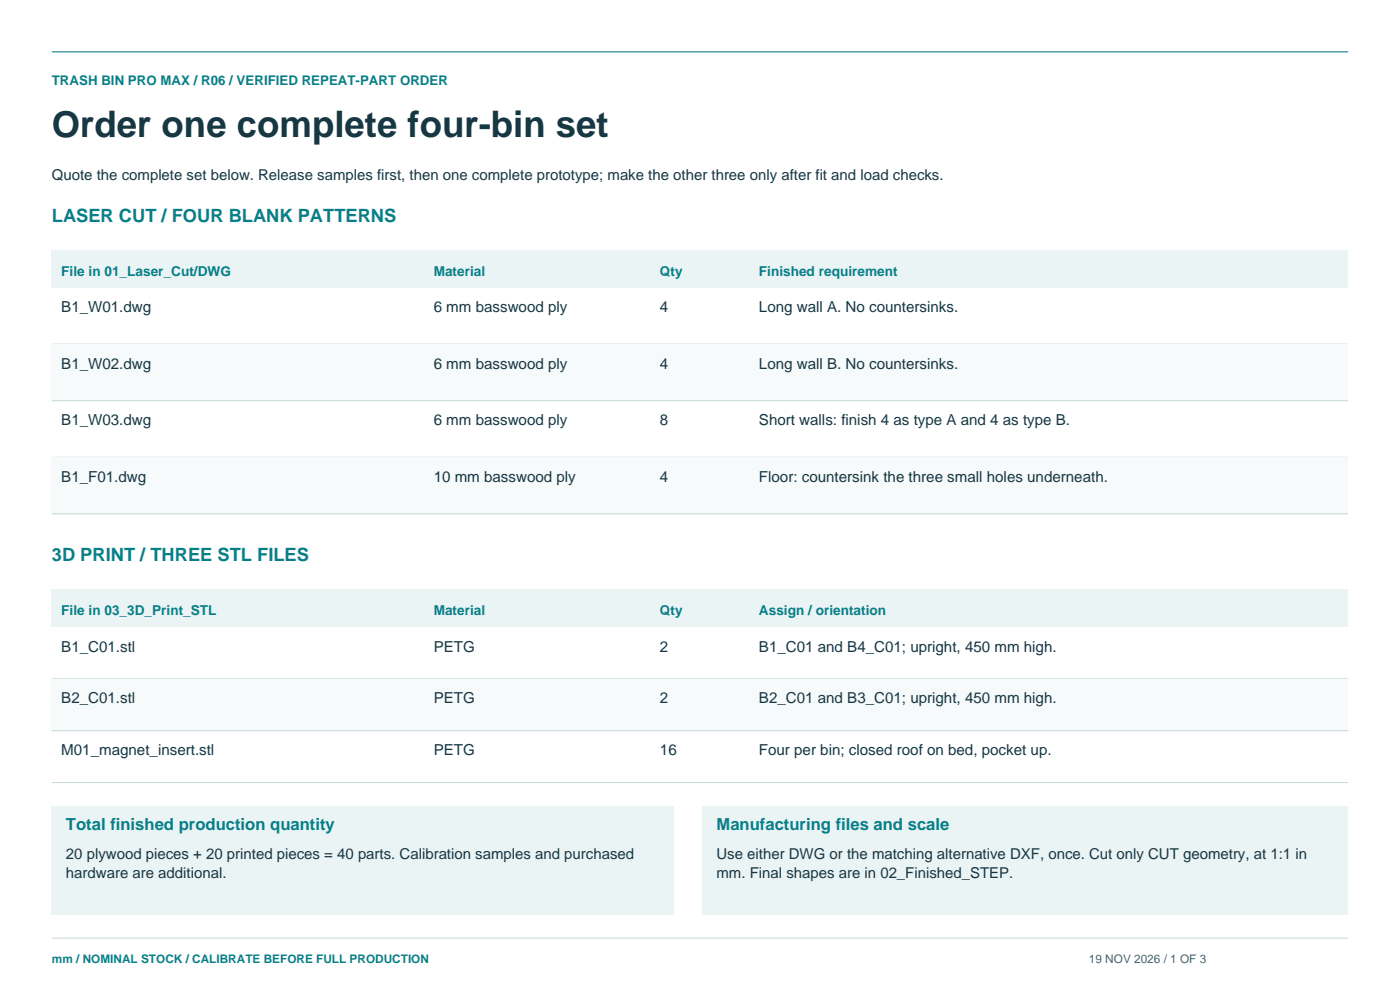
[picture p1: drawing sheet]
<svg xmlns="http://www.w3.org/2000/svg" width="297mm" height="210mm" viewBox="0 0 297 210" stroke-linecap="round" stroke-linejoin="round" font-family="sans-serif">
<defs><g id="words">
<text font-size="7.8" fill="#173743" x="11" y="29">Order one complete four-bin set</text>
<g font-size="3.9" fill="#087e87">
<text x="11" y="47">LASER CUT / FOUR BLANK PATTERNS</text>
<text x="11" y="119">3D PRINT / THREE STL FILES</text>
</g>
<g font-size="3.5" fill="#087e87">
<text x="14" y="176">Total finished production quantity</text>
<text x="152" y="176">Manufacturing files and scale</text>
</g>
<g font-size="3.2" fill="#173743">
<text x="11" y="38.2">Quote the complete set below. Release samples first, then one complete prototype; make the other three only after fit and load checks.</text>
<text x="13" y="66.2">B1_W01.dwg</text>
<text x="92" y="66.2">6 mm basswood ply</text>
<text x="140" y="66.2">4</text>
<text x="161" y="66.2">Long wall A. No countersinks.</text>
<text x="13" y="78.2">B1_W02.dwg</text>
<text x="92" y="78.2">6 mm basswood ply</text>
<text x="140" y="78.2">4</text>
<text x="161" y="78.2">Long wall B. No countersinks.</text>
<text x="13" y="90.2">B1_W03.dwg</text>
<text x="92" y="90.2">6 mm basswood ply</text>
<text x="140" y="90.2">8</text>
<text x="161" y="90.2">Short walls: finish 4 as type A and 4 as type B.</text>
<text x="13" y="102.2">B1_F01.dwg</text>
<text x="92" y="102.2">10 mm basswood ply</text>
<text x="140" y="102.2">4</text>
<text x="161" y="102.2">Floor: countersink the three small holes underneath.</text>
<text x="13" y="138.2">B1_C01.stl</text>
<text x="92" y="138.2">PETG</text>
<text x="140" y="138.2">2</text>
<text x="161" y="138.2">B1_C01 and B4_C01; upright, 450 mm high.</text>
<text x="13" y="149.2">B2_C01.stl</text>
<text x="92" y="149.2">PETG</text>
<text x="140" y="149.2">2</text>
<text x="161" y="149.2">B2_C01 and B3_C01; upright, 450 mm high.</text>
<text x="13" y="160.2">M01_magnet_insert.stl</text>
<text x="92" y="160.2">PETG</text>
<text x="140" y="160.2">16</text>
<text x="161" y="160.2">Four per bin; closed roof on bed, pocket up.</text>
<text x="14" y="182.2">20 plywood pieces + 20 printed pieces = 40 parts. Calibration samples and purchased</text>
<text x="152" y="182.2">Use either DWG or the matching alternative DXF, once. Cut only CUT geometry, at 1:1 in</text>
<text x="14" y="186.3">hardware are additional.</text>
<text x="152" y="186.3">mm. Final shapes are in 02_Finished_STEP.</text>
</g>
<g font-size="2.9" fill="#087e87">
<text x="13" y="58.5">File in 01_Laser_Cut/DWG</text>
<text x="92" y="58.5">Material</text>
<text x="140" y="58.5">Qty</text>
<text x="161" y="58.5">Finished requirement</text>
<text x="13" y="130.5">File in 03_3D_Print_STL</text>
<text x="92" y="130.5">Material</text>
<text x="140" y="130.5">Qty</text>
<text x="161" y="130.5">Assign / orientation</text>
</g>
<text font-size="2.8" fill="#087e87" x="11" y="18">TRASH BIN PRO MAX / R06 / VERIFIED REPEAT-PART ORDER</text>
<text font-size="2.5" fill="#087e87" x="11" y="204.2">mm / NOMINAL STOCK / CALIBRATE BEFORE FULL PRODUCTION</text>
<text font-size="2.5" fill="#49616d" x="231" y="204.2">19 NOV 2026 / 1 OF 3</text>
</g></defs>
<path d="M11 11h275" fill="none" stroke="#087e87" stroke-width=".23"/>
<path d="M11 199h275" fill="none" stroke="#c9d8dc" stroke-width=".23"/>
<path d="M11 53h275v8h-275z" fill-rule="evenodd" fill="#eaf4f5"/>
<path d="M11 73h275" fill="none" stroke="#c9d8dc" stroke-width=".23"/>
<path d="M11 73h275v12h-275z" fill-rule="evenodd" fill="#f6fafb"/>
<path d="M11 85h275M11 97h275" fill="none" stroke="#c9d8dc" stroke-width=".23"/>
<path d="M11 97h275v12h-275z" fill-rule="evenodd" fill="#f6fafb"/>
<path d="M11 109h275" fill="none" stroke="#c9d8dc" stroke-width=".23"/>
<path d="M11 125h275v8h-275z" fill-rule="evenodd" fill="#eaf4f5"/>
<path d="M11 144h275" fill="none" stroke="#c9d8dc" stroke-width=".23"/>
<path d="M11 144h275v11h-275z" fill-rule="evenodd" fill="#f6fafb"/>
<path d="M11 155h275M11 166h275" fill="none" stroke="#c9d8dc" stroke-width=".23"/>
<g fill="#eaf4f5">
<path d="M11 171h132v23h-132z" fill-rule="evenodd"/>
<path d="M149 171h137v23h-137z" fill-rule="evenodd"/>
</g>
<use href="#words"/>
</svg>
